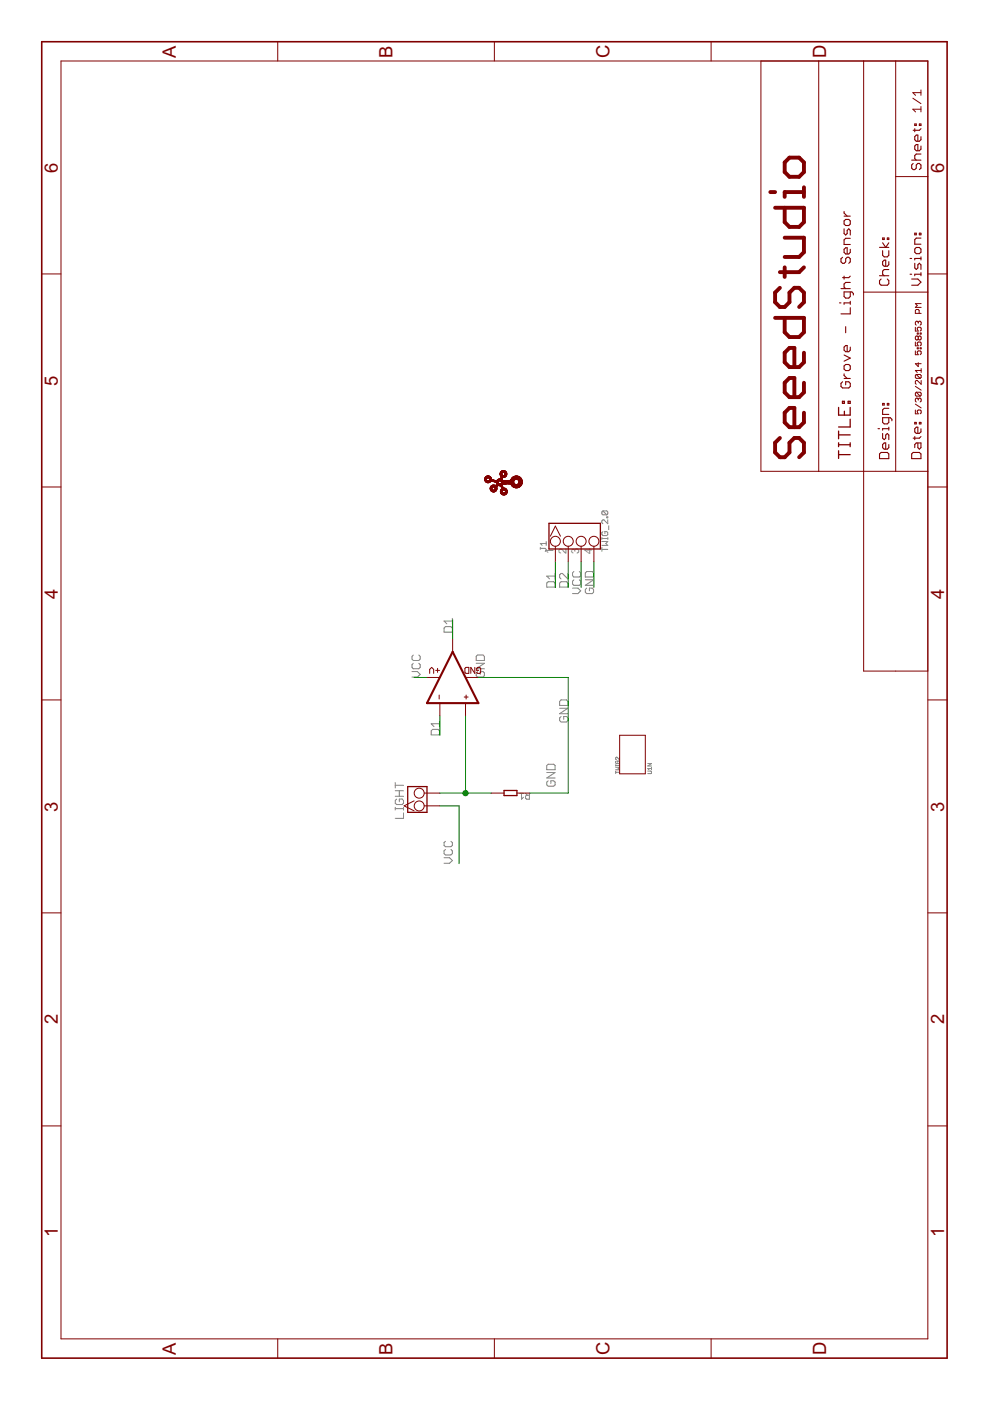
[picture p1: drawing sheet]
<svg xmlns="http://www.w3.org/2000/svg" width="210mm" height="297mm" viewBox="0 0 210 297" stroke-linecap="round" stroke-linejoin="round" font-family="sans-serif">
<defs><g id="words">
<g font-size="4.4" fill="#800000">
<text x="37.3" y="12.2" transform="rotate(-90 37.3 12.2)">A</text>
<text x="83.2" y="12.2" transform="rotate(-90 83.2 12.2)">B</text>
<text x="129.2" y="12.3" transform="rotate(-90 129.2 12.3)">C</text>
<text x="175.1" y="12.3" transform="rotate(-90 175.1 12.3)">D</text>
<text x="12.3" y="36.6" transform="rotate(-90 12.3 36.6)">6</text>
<text x="200.2" y="36.6" transform="rotate(-90 200.2 36.6)">6</text>
<text x="12.3" y="81.7" transform="rotate(-90 12.3 81.7)">5</text>
<text x="200.2" y="81.7" transform="rotate(-90 200.2 81.7)">5</text>
<text x="12.3" y="126.9" transform="rotate(-90 12.3 126.9)">4</text>
<text x="200.2" y="126.9" transform="rotate(-90 200.2 126.9)">4</text>
<text x="12.3" y="172.1" transform="rotate(-90 12.3 172.1)">3</text>
<text x="200.2" y="172.1" transform="rotate(-90 200.2 172.1)">3</text>
<text x="12.3" y="217.2" transform="rotate(-90 12.3 217.2)">2</text>
<text x="200.2" y="217.2" transform="rotate(-90 200.2 217.2)">2</text>
<text x="12.3" y="262.4" transform="rotate(-90 12.3 262.4)">1</text>
<text x="200.2" y="262.4" transform="rotate(-90 200.2 262.4)">1</text>
<text x="37.3" y="287.2" transform="rotate(-90 37.3 287.2)">A</text>
<text x="83.2" y="287.2" transform="rotate(-90 83.2 287.2)">B</text>
<text x="129.2" y="287.3" transform="rotate(-90 129.2 287.3)">C</text>
<text x="175.1" y="287.3" transform="rotate(-90 175.1 287.3)">D</text>
</g>
<g font-size="2.6" fill="#808080">
<text x="117.4" y="117.5" transform="rotate(-90 117.4 117.5)">1</text>
<text x="120.1" y="117.5" transform="rotate(-90 120.1 117.5)">2</text>
<text x="122.8" y="117.5" transform="rotate(-90 122.8 117.5)">3</text>
<text x="125.5" y="117.5" transform="rotate(-90 125.5 117.5)">4</text>
</g>
</g></defs>
<g fill="none" stroke="#808080" stroke-width=".21">
<path d="M114.6 116.3h1l.2 .2-.2 .4M114.6 116.1v.4M115.8 114.8v.8M115.8 115.2h-1.2l.4 .4M127.6 116.5h1.3M127.6 114v.4M127.6 116.1v.8M127.6 114.8h1.3l-.4 .4 .4 .4h-1.3M127.6 114.2h1.3M127.8 108.3l-.2 .2v.4l.2 .3h.9M127.8 112.7l-.2 .2v.4l.2 .3h.9l.2-.3v-.4l-.2-.2h-.5v.4M127.8 108.3h.9l.2 .2v.4l-.2 .3"/>
<path d="M127.8 108.3l.9 .9M128.7 109.6h.2v.2h-.2zM128.9 110.2v.8l-.9-.8-.4 .2v.4l.2 .2M128.9 114v.4M129.1 111.5v.8M87.6 138.9l-.2 .3v.5l.2 .3h1.2l.3-.3v-.5l-.3-.3M94.4 132.9h1.2l.3 .3v.8h-1.8v-.8zM95.9 131.1v1.2M95.9 131.7h-1.8l.6 .6M101.2 138.9h1.2l.3 .3v.8h-1.7v-.8zM115.9 123.6l.3-.3h1.2l.3 .3v.9h-1.8zM117.7 121.6v1.1"/>
<path d="M117.7 122.2h-1.8l.6 .5M118.7 123.6l.3-.3h1.1l.3 .3v.9h-1.7zM120.4 121.6v1.1l-1.2-1.1h-.2l-.3 .3v.5l.3 .3M121.4 124.7h1.1l.6 .6-.6 .6h-1.1M121.7 122.9l-.3 .3v.6l.3 .3h1.1l.3-.3v-.6l-.3-.3M121.7 121.2l-.3 .3v.5l.3 .3h1.1l.3-.3v-.5l-.3-.3M124.1 122.9h1.8l-1.8 1.2h1.8M124.1 121.5l.3-.3h1.2l.3 .3v.8h-1.8zM124.4 124.7l-.3 .3v.6l.3 .3h1.2l.3-.3v-.6l-.3-.3h-.6v.6M87.4 142.4h1.1l.6 .6-.6 .6h-1.1M87.6 140.6l-.2 .3v.6l.2 .3h1.2l.3-.3v-.6l-.3-.3M91.4 154.9l.3-.3h1.2l.3 .3v.9h-1.8z"/>
<path d="M93.2 152.9v1.2M93.2 153.5h-1.8l.6 .6M101 140.6h1.7l-1.7 1.2h1.7M101.2 142.4l-.2 .3v.6l.2 .3h1.2l.3-.3v-.6l-.3-.3h-.6v.6M118.7 150.2h1.7l-1.7 1.1h1.7M119 151.9l-.3 .3v.6l.3 .3h1.1l.3-.3v-.6l-.3-.3h-.6v.6M119 148.4h1.1l.3 .3v.9h-1.7v-.9zM83.8 171.4h1.8M83.8 165.9v1.2M83.8 171.2v.5M83.8 168.8h1.8M83.8 167.7h1.8"/>
<path d="M83.8 166.5h1.8M84.1 169.4l-.3 .3v.6l.3 .3h1.2l.3-.3v-.6l-.3-.3h-.6v.6M84.7 167.7v1.1M85.6 172.3v1.2h-1.8M85.6 171.2v.5M94.4 178.4l-.3 .2v.6l.3 .3h1.2l.3-.3v-.6l-.3-.2M110.2 168.2h.8M110.6 168.2v1.2l.4-.4M111.4 168.2l.4 .4M112.2 168.2v1.2h-.6l-.2-.2v-.4l.2-.2h.6M115.9 162.3l.3-.3h1.2l.3 .3v.9h-1.8zM115.9 163.8h1.8l-1.8 1.2h1.8"/>
<path d="M116.2 165.5l-.3 .3v.6l.3 .3h1.2l.3-.3v-.6l-.3-.3h-.6v.6M130.5 163.7h.8M130.5 162.1v.3M130.5 163.5v.5M130.5 162.7h.8l-.2 .2 .2 .3h-.8M130.5 162.3h.8M130.7 161.4l-.2 .1 .2 .4h.5l.1-.2-.1-.3h-.3v.2M131.3 160.5v.6l-.6-.6-.2 .2 .2 .4M131.3 162.1v.3M137.4 163.5l.7 .1-.1 .4h-.6M137.4 161.9h.7l-.7 .5h.7M138.1 162.7v.5"/>
<path d="M138.1 162.9h-.7l.2 .3M94.1 181.9h1.2l.6 .6-.6 .5h-1.2M94.4 180.1l-.3 .3v.6l.3 .3h1.2l.3-.3v-.6l-.3-.3"/>
</g>
<g fill="none" stroke="#800000" stroke-width=".28">
<path d="M177.8 96.4h2.5M177.8 86.4v1.6h2.5v-1.6M177.8 91.4v1.6M177.8 93.9v.8M177.8 95.6v1.6M177.8 94.3h2.5M177.8 92.2h2.5M178.6 85.1h.4v.4h-.4zM179 87.2v.8M179.8 85.1h.5v.4h-.5zM180.3 88.9v1.6h-2.5M180.3 93.9v.8"/>
<path d="M116.4 111h10.9v5.4h-10.9zM86.4 166.8h4.1v5.4h-4.1zM106.9 167.6h2.7v1.1h-2.7z"/>
</g>
<g fill="none" stroke="#800000" stroke-width=".21">
<path d="M12.9 12.9h183.8v271h-183.8zM58.9 8.8v4.1M104.8 8.8v4.1M150.8 8.8v4.1M161.3 12.9v87h35.4M173.6 12.9v87M183.1 12.9v87M189.9 12.9v87M195.3 19.1v1.1M195.3 19.6h-1.8l.6 .6M189.9 37.4h6.8M193.5 20.8l1.8 1.2"/>
<path d="M195.3 23.2h-1.8l.6 .5M195.3 22.6v1.1M8.8 58.1h4.1M196.7 58.1h4.1M183.1 61.9h13.6M194.1 69.4v.8h.6l-.2-.6 .2-.2h.4l.2 .2v.4l-.2 .2M194.1 72.5v.8h.6l-.2-.4 .2-.4h.4l.2 .2v.4l-.2 .2M194.1 74.4v.8h.6l-.2-.6 .2-.2h.4l.2 .2v.4l-.2 .2M194.3 79.4l-.2 .2v.4l.2 .2h.8M194.3 79.4h.8l.2 .2v.4l-.2 .2M194.3 79.4l.8 .8M194.5 70.6h.2v.2h-.2z"/>
<path d="M194.5 73.7h.2v.3h-.2zM194.7 68.3l-.2-.2-.4 .2v.4l.2 .2M194.7 71.5l-.2-.3-.4 .3v.4l.2 .2 .4-.2M194.7 68.3l.2-.2 .4 .2v.4l-.2 .2M194.7 71.5l.2-.3 .4 .3v.4l-.2 .2-.4-.2M194.7 68.3v.2M194.7 71.5v.4M194.7 76.9v.8l-.6-.6h1.2M194.9 66.4v-.6l-.2-.2h-.4l-.2 .2v.6h1.2M195.1 70.6h.2v.2h-.2zM195.1 73.7h.2v.3h-.2zM195.3 78.1v.9"/>
<path d="M195.3 78.5h-1.2l.4 .5M195.3 64.4h-1.2l.4 .4-.4 .4h1.2M194.1 86.9v.8h.6l-.2-.6 .2-.2h.4l.2 .2v.4l-.2 .2M194.1 85.7l1.2 .8M194.1 81.9l1.2 .8M194.3 83.2l-.2 .2v.4l.2 .2h.8M194.3 83.2h.8l.2 .2v.4l-.2 .2M194.3 83.2l.8 .8M194.7 84.6l-.2-.2-.4 .2v.4l.2 .2M194.7 84.6l.2-.2 .4 .2v.4l-.2 .2M194.7 84.6v.2M195.3 80.7v.8l-.8-.8-.4 .2v.4l.2 .2"/>
<path d="M8.8 103.3h4.1M116.7 113.7l1.1-2.2 1 2.2M117.8 115.8v3.3M120.5 115.8v3.3M123.2 115.8v3.3M125.9 115.8v3.3M183.1 100.1v42.2h13.6M196.7 103.3h4.1M96 135.5v2.7M8.8 148.4h4.1M90.5 143.6h2.8M91.1 142.8v-.9l.4-.4 .4 .4v.9"/>
<path d="M92.4 142.1h.8M92.8 141.7v.9M93.1 147.4v.8M93.3 149.1v2.7M98.4 147.8h.9M98.6 141.7l.2-.2h.6v1.3h-.6l-.2-.2zM98.7 149.1v2.7M98.7 143.6h2.7M98.8 147.4v.8M100.7 141.5v1.3l-.9-1.3v1.3M101.5 142.1h-.4v-.4l.2-.2h.4l.2 .2v.9l-.2 .2h-.4l-.2-.2M131.4 155.9h5.4v8.2h-5.4z"/>
<path d="M196.7 148.4h4.1M87.8 169.8l-2.1 1.1 2.1 1M89.9 170.9h3.4M89.9 168.1h3.4M104.1 168.1h2.8M109.6 168.1h2.7M8.8 193.5h4.1M196.7 193.5h4.1M8.8 238.7h4.1M196.7 238.7h4.1M58.9 283.9v4.1M104.8 283.9v4.1"/>
<path d="M150.8 283.9v4.1"/>
<circle cx="117.8" cy="114.8" r="1.06"/>
<circle cx="120.5" cy="114.8" r="1.06"/>
<circle cx="123.2" cy="114.8" r="1.06"/>
<circle cx="125.9" cy="114.8" r="1.06"/>
<circle cx="88.9" cy="168.2" r="1.06"/>
<circle cx="88.9" cy="170.9" r="1.06"/>
</g>
<path d="M96 138.2l5.4 10.9h-10.9z" fill="none" stroke="#800000" stroke-width=".44"/>
<g fill="#800000" stroke="#800000" stroke-width=".21">
<path d="M110.7 102.1l.1 .1z"/>
<path d="M110.7 101.9v.5z"/>
<path d="M110.7 101.8v.8z"/>
<path d="M110.6 101.7l.1 .9z"/>
<path d="M110.6 101.7v1z"/>
<path d="M110.6 101.6v1.1z"/>
<path d="M110.6 101.5v1.3z"/>
<path d="M110.5 101.5l.1 1.4z"/>
<path d="M110.5 101.5v1.4z"/>
<path d="M110.5 101.4v1.5z"/>
<path d="M110.4 101.4l.1 1.6z"/>
<path d="M110.4 101.3v1.7z"/>
<path d="M110.3 101.3l.1 1.8z"/>
<path d="M110.3 101.2v1.9z"/>
<path d="M110.2 101.2l.1 2z"/>
<path d="M110.2 101.2v2z"/>
<path d="M110.2 101.1v2.1z"/>
<path d="M110.2 101.1v2.2z"/>
<path d="M110.1 101.1l.1 2.1z"/>
<path d="M110.1 101.1v2.2z"/>
<path d="M110 102.2l.1 1.1z"/>
<path d="M110 101.1l.1 1z"/>
<path d="M110 102.4v.9z"/>
<path d="M110 101v1z"/>
<path d="M110 101v.9z"/>
<path d="M110 102.5v.8z"/>
<path d="M109.9 102.5l.1 .8z"/>
<path d="M109.9 101l.1 .9z"/>
<path d="M109.9 102.6v.8z"/>
<path d="M109.9 101v.8z"/>
<path d="M109.8 102.6l.1 .8z"/>
<path d="M109.8 101l.1 .7z"/>
<path d="M109.8 102.6v.8z"/>
<path d="M109.8 101v.7z"/>
<path d="M109.8 102.7v.7z"/>
<path d="M109.7 102.7l.1 .7z"/>
<path d="M109.7 101l.1 .7z"/>
<path d="M109.7 102.7v.7z"/>
<path d="M109.7 100.9v.8z"/>
<path d="M109.6 102.7l.1 .7z"/>
<path d="M109.6 100.9l.1 .7z"/>
<path d="M109.6 102.7v.7z"/>
<path d="M109.6 100.9v.7z"/>
<path d="M109.5 102.7l.1 .7z"/>
<path d="M109.5 100.9l.1 .7z"/>
<path d="M109.5 102.7v.7z"/>
<path d="M109.5 100.9v.7z"/>
<path d="M109.4 102.7l.1 .7z"/>
<path d="M109.4 100.9l.1 .7z"/>
<path d="M109.4 102.7v.7z"/>
<path d="M109.4 100.9v.7z"/>
<path d="M109.3 102.7l.1 .7z"/>
<path d="M109.3 100.9l.1 .7z"/>
<path d="M109.3 102.7v.7z"/>
<path d="M109.3 100.9v.7z"/>
<path d="M109.2 102.7l.1 .7z"/>
<path d="M109.2 100.9l.1 .8z"/>
<path d="M109.2 102.7v.7z"/>
<path d="M109.2 101v.7z"/>
<path d="M109.1 102.6l.1 .8z"/>
<path d="M109.1 101l.1 .7z"/>
<path d="M109.1 102.6v.8z"/>
<path d="M109.1 101v.8z"/>
<path d="M109 102.6l.1 .8z"/>
<path d="M109 101l.1 .8z"/>
<path d="M109 102.5l.1 .9z"/>
<path d="M109 102.5v.8z"/>
<path d="M109 101v.9z"/>
<path d="M108.9 102.4l.1 .9z"/>
<path d="M108.9 101l.1 .9z"/>
<path d="M108.9 102.3l.1 1z"/>
<path d="M108.9 101l.1 1z"/>
<path d="M108.9 101v2.3z"/>
<path d="M108.9 101.1v2.2z"/>
<path d="M108.8 101.1l.1 2.2z"/>
<path d="M108.8 101.1l.1 2.1z"/>
<path d="M108.8 101.1v2.2z"/>
<path d="M108.8 101.1v2.1z"/>
<path d="M108.7 101.2l.1 2z"/>
<path d="M108.7 101.2v1.9z"/>
<path d="M108.7 101.2v2z"/>
<path d="M108.6 101.2l.1 1.9z"/>
<path d="M108.6 101.3v1.8z"/>
<path d="M108.6 101.3v1.7z"/>
<path d="M108.5 101.3l.1 1.7z"/>
<path d="M108.5 101.4v1.6z"/>
<path d="M108.5 101.4v1.5z"/>
<path d="M108.4 101.5l.1 1.4z"/>
<path d="M108.4 101.5v1.3z"/>
<path d="M108.4 101.6v1.2z"/>
<path d="M108.4 101.6v1.1z"/>
<path d="M108.3 101.7l.1 1z"/>
<path d="M108.3 101.7v1z"/>
<path d="M108.2 101.8l.1 .9z"/>
<path d="M108.2 101.8v.8z"/>
<path d="M108.1 101.9l.1 .7z"/>
<path d="M108.1 101.9v.7z"/>
<path d="M108 101.9l.1 .7z"/>
<path d="M108 101.9v.7z"/>
<path d="M107.9 101.9l.1 .7z"/>
<path d="M107.9 101.9v.7z"/>
<path d="M107.8 101.9l.1 .7z"/>
<path d="M107.8 101.9v.7z"/>
<path d="M107.7 101.9l.1 .7z"/>
<path d="M107.7 101.9v.7z"/>
<path d="M107.6 101.9l.1 .7z"/>
<path d="M107.6 101.9v.7z"/>
<path d="M107.5 101.9l.1 .7z"/>
<path d="M107.5 104v.4z"/>
<path d="M107.5 101.9v.7z"/>
<path d="M107.5 103.9v.6z"/>
<path d="M107.4 103.9l.1 .6z"/>
<path d="M107.4 101.9l.1 .7z"/>
<path d="M107.4 103.8l.1 .8z"/>
<path d="M107.4 100.3l.1 .4z"/>
<path d="M107.4 103.8v.8z"/>
<path d="M107.4 101.9v.7z"/>
<path d="M107.4 100.2v.6z"/>
<path d="M107.4 103.8v.9z"/>
<path d="M107.3 103.7l.1 1z"/>
<path d="M107.3 101.9l.1 .7z"/>
<path d="M107.3 100.1l.1 .8z"/>
<path d="M107.3 103.7v1.1z"/>
<path d="M107.3 101.9v.7z"/>
<path d="M107.3 100.1v.8z"/>
<path d="M107.3 100v1z"/>
<path d="M107.2 103.6l.1 1.2z"/>
<path d="M107.2 101.9l.1 .7z"/>
<path d="M107.2 100l.1 1z"/>
<path d="M107.2 103.6v1.3z"/>
<path d="M107.2 101.9v.7z"/>
<path d="M107.2 99.9v1.1z"/>
<path d="M107.1 104.3l.1 .6z"/>
<path d="M107.1 103.6l.1 .6z"/>
<path d="M107.1 101.9l.1 .7z"/>
<path d="M107.1 99.9l.1 1.2z"/>
<path d="M107.1 104.4l.1 .5z"/>
<path d="M107.1 103.5l.1 .6z"/>
<path d="M107.1 104.4v.5z"/>
<path d="M107.1 103.5v.5z"/>
<path d="M107.1 101.9v.7z"/>
<path d="M107.1 99.9v1.2z"/>
<path d="M107.1 100.5v.6z"/>
<path d="M107.1 99.9v.6z"/>
<path d="M107 104.5l.1 .4z"/>
<path d="M107 103.5l.1 .4z"/>
<path d="M107 101.9l.1 .7z"/>
<path d="M107 100.6l.1 .5z"/>
<path d="M107 99.8l.1 .6z"/>
<path d="M107 100.7l.1 .5z"/>
<path d="M107 99.8l.1 .5z"/>
<path d="M107 104.5v.4z"/>
<path d="M107 103.5v.4z"/>
<path d="M107 101.9v.7z"/>
<path d="M107 100.7v.5z"/>
<path d="M107 99.8v.5z"/>
<path d="M107 99.8v.4z"/>
<path d="M106.9 104.5l.1 .4z"/>
<path d="M106.9 103.5l.1 .4z"/>
<path d="M106.9 101.9l.1 .7z"/>
<path d="M106.9 100.8l.1 .4z"/>
<path d="M106.9 99.8l.1 .4z"/>
<path d="M106.9 104.5v.4z"/>
<path d="M106.9 103.5v.4z"/>
<path d="M106.9 101.9v.7z"/>
<path d="M106.9 100.8v.4z"/>
<path d="M106.9 99.8v.4z"/>
<path d="M106.8 104.5l.1 .4z"/>
<path d="M106.8 103.5l.1 .4z"/>
<path d="M106.8 101.9l.1 .7z"/>
<path d="M106.8 100.8l.1 .4z"/>
<path d="M106.8 99.8l.1 .4z"/>
<path d="M106.8 104.5v.4z"/>
<path d="M106.8 103.5v.4z"/>
<path d="M106.8 101.9v.7z"/>
<path d="M106.8 100.8v.4z"/>
<path d="M106.8 99.8v.3z"/>
<path d="M106.8 103.4v.5z"/>
<path d="M106.7 104.5l.1 .4z"/>
<path d="M106.7 103.4l.1 .5z"/>
<path d="M106.7 101.9l.1 .7z"/>
<path d="M106.7 100.8l.1 .4z"/>
<path d="M106.7 99.8l.1 .3z"/>
<path d="M106.7 104.5v.4z"/>
<path d="M106.7 103.4v.5z"/>
<path d="M106.7 101.9v.7z"/>
<path d="M106.7 100.8v.4z"/>
<path d="M106.7 99.8v.3z"/>
<path d="M106.6 104.5l.1 .4z"/>
<path d="M106.6 103.3l.1 .6z"/>
<path d="M106.6 101.9l.1 .7z"/>
<path d="M106.6 100.8l.1 .4z"/>
<path d="M106.6 99.8l.1 .4z"/>
<path d="M106.6 104.5v.4z"/>
<path d="M106.6 103.3v.6z"/>
<path d="M106.6 101.9v.7z"/>
<path d="M106.6 100.8v.4z"/>
<path d="M106.6 99.8v.4z"/>
<path d="M106.6 103.2v.7z"/>
<path d="M106.6 101.9v.8z"/>
<path d="M106.6 104.4v.5z"/>
<path d="M106.6 103.2v.8z"/>
<path d="M106.6 100.8v.5z"/>
<path d="M106.5 104.4l.1 .5z"/>
<path d="M106.5 103.1l.1 .9z"/>
<path d="M106.5 101.8l.1 .9z"/>
<path d="M106.5 100.8l.1 .5z"/>
<path d="M106.5 99.8l.1 .4z"/>
<path d="M106.5 104.4v.5z"/>
<path d="M106.5 103v1.1z"/>
<path d="M106.5 101.8v.9z"/>
<path d="M106.5 100.8v.6z"/>
<path d="M106.5 99.8v.4z"/>
<path d="M106.5 104.3v.5z"/>
<path d="M106.5 102.9v1.2z"/>
<path d="M106.5 101.7v1.1z"/>
<path d="M106.5 100.7v.8z"/>
<path d="M106.4 101.7l.1 3.1z"/>
<path d="M106.4 100.7l.1 .8z"/>
<path d="M106.4 99.8l.1 .5z"/>
<path d="M106.4 101.7v3.1z"/>
<path d="M106.4 100.6v1z"/>
<path d="M106.4 99.8v.5z"/>
<path d="M106.4 100.6v4.2z"/>
<path d="M106.4 99.9v.5z"/>
<path d="M106.4 99.9v4.9z"/>
<path d="M106.3 103.6l.1 1.2z"/>
<path d="M106.3 99.9l.1 3.5z"/>
<path d="M106.3 103.7v1z"/>
<path d="M106.3 102.3v1.1z"/>
<path d="M106.3 99.9v2.3z"/>
<path d="M106.3 102.4v.9z"/>
<path d="M106.3 99.9v2.2z"/>
<path d="M106.3 103.8v.9z"/>
<path d="M106.3 102.5v.7z"/>
<path d="M106.3 101.2v.9z"/>
<path d="M106.3 99.9v1.2z"/>
<path d="M106.2 103.8l.1 .9z"/>
<path d="M106.2 102.5l.1 .6z"/>
<path d="M106.2 101.2l.1 .8z"/>
<path d="M106.2 100l.1 1z"/>
<path d="M106.2 103.8v.8z"/>
<path d="M106.2 102.5v.5z"/>
<path d="M106.2 101.3v.7z"/>
<path d="M106.2 100v1z"/>
<path d="M106.2 103.9v.6z"/>
<path d="M106.2 102.6v.4z"/>
<path d="M106.2 101.4v.6z"/>
<path d="M106.2 100v.9z"/>
<path d="M106.1 103.9l.1 .6z"/>
<path d="M106.1 102.6l.1 .4z"/>
<path d="M106.1 101.5l.1 .5z"/>
<path d="M106.1 100.1l.1 .8z"/>
<path d="M106.1 104l.1 .4z"/>
<path d="M106.1 104.1v.2z"/>
<path d="M106.1 102.6v.4z"/>
<path d="M106.1 101.5v.5z"/>
<path d="M106.1 100.2v.6z"/>
<path d="M106 102.6l.1 .4z"/>
<path d="M106 101.6l.1 .3z"/>
<path d="M106 100.3l.1 .4z"/>
<path d="M106 102.6v.4z"/>
<path d="M106 101.6v.3z"/>
<path d="M106 100.4v.2z"/>
<path d="M105.9 102.6l.1 .4z"/>
<path d="M105.9 101.6l.1 .3z"/>
<path d="M105.9 102.6v.4z"/>
<path d="M105.9 101.6v.3z"/>
<path d="M105.8 102.6l.1 .4z"/>
<path d="M105.8 101.5l.1 .5z"/>
<path d="M105.8 102.6v.4z"/>
<path d="M105.8 101.6v.4z"/>
<path d="M105.7 102.6l.1 .4z"/>
<path d="M105.7 101.6l.1 .4z"/>
<path d="M105.7 102.5l.1 .5z"/>
<path d="M105.7 102.5v.4z"/>
<path d="M105.7 101.6v.4z"/>
<path d="M105.7 101.6v.5z"/>
<path d="M105.6 102.4l.1 .5z"/>
<path d="M105.6 101.6l.1 .5z"/>
<path d="M105.6 102.3l.1 .6z"/>
<path d="M105.6 101.6l.1 .6z"/>
<path d="M105.6 101.6v1.3z"/>
<path d="M105.6 101.7v1.3z"/>
<path d="M105.5 101.7l.1 1.3z"/>
<path d="M105.5 101.7v1.3z"/>
<path d="M105.4 101.8l.1 1.2z"/>
<path d="M105.4 101.8l.1 1.3z"/>
<path d="M105.4 101.8v1.3z"/>
<path d="M105.3 101.9l.1 1.2z"/>
<path d="M105.3 103.4l.1 .4z"/>
<path d="M105.3 102.7l.1 .5z"/>
<path d="M105.3 101.9l.1 .7z"/>
<path d="M105.3 102.8v1z"/>
<path d="M105.3 101.9v.7z"/>
<path d="M105.3 102.8v1.1z"/>
<path d="M105.3 102v.5z"/>
<path d="M105.2 102.8l.1 1.1z"/>
<path d="M105.2 102l.1 .3z"/>
<path d="M105.2 102.8l.1 1.2z"/>
<path d="M105.2 102.8v1.2z"/>
<path d="M105.2 102v.3z"/>
<path d="M105.2 102.9v1.2z"/>
<path d="M105.2 101.9v.4z"/>
<path d="M105.1 102.9l.1 1.2z"/>
<path d="M105.1 101.9l.1 .3z"/>
<path d="M105.1 102.9v1.2z"/>
<path d="M105.1 101.9v.3z"/>
<path d="M105.1 102.9v1.3z"/>
<path d="M105 102.9l.1 1.3z"/>
<path d="M105 101.9l.1 .3z"/>
<path d="M105 102.9v1.3z"/>
<path d="M105 101.9v.3z"/>
<path d="M104.9 103.7l.1 .5z"/>
<path d="M104.9 102.9l.1 .6z"/>
<path d="M104.9 101.9l.1 .3z"/>
<path d="M104.9 102.9l.1 .5z"/>
<path d="M104.9 103.8v.4z"/>
<path d="M104.9 102.9v.4z"/>
<path d="M104.9 101.9v.3z"/>
<path d="M104.8 103.8l.1 .5z"/>
<path d="M104.8 102.9l.1 .4z"/>
<path d="M104.8 101.9l.1 .3z"/>
<path d="M104.8 103.9v.4z"/>
<path d="M104.8 102.9v.4z"/>
<path d="M104.8 101.9v.3z"/>
<path d="M104.8 102.8v.5z"/>
<path d="M104.8 101.8v.4z"/>
<path d="M104.8 101.8v.3z"/>
<path d="M104.7 103.9l.1 .4z"/>
<path d="M104.7 102.8l.1 .4z"/>
<path d="M104.7 101.8l.1 .3z"/>
<path d="M104.7 103.9v.4z"/>
<path d="M104.7 102.8v.4z"/>
<path d="M104.7 101.8v.3z"/>
<path d="M104.6 103.9l.1 .4z"/>
<path d="M104.6 102.8l.1 .4z"/>
<path d="M104.6 101.8l.1 .3z"/>
<path d="M104.6 103.9v.4z"/>
<path d="M104.6 102.8v.4z"/>
<path d="M104.6 101.8v.3z"/>
<path d="M104.5 103.9l.1 .4z"/>
<path d="M104.5 102.8l.1 .4z"/>
<path d="M104.5 101.8l.1 .3z"/>
<path d="M104.5 103.9v.4z"/>
<path d="M104.5 102.8v.4z"/>
<path d="M104.5 101.7v.4z"/>
<path d="M104.5 102.8v.5z"/>
<path d="M104.5 101.7v.3z"/>
<path d="M104.4 103.9l.1 .4z"/>
<path d="M104.4 102.9l.1 .4z"/>
<path d="M104.4 101.7l.1 .3z"/>
<path d="M104.4 103.8v.4z"/>
<path d="M104.4 102.9v.4z"/>
<path d="M104.4 101.7v.3z"/>
<path d="M104.4 102.9v.5z"/>
<path d="M104.3 103.8l.1 .4z"/>
<path d="M104.3 102.9l.1 .5z"/>
<path d="M104.3 101.7l.1 .3z"/>
<path d="M104.3 103.7v.5z"/>
<path d="M104.3 102.9v.6z"/>
<path d="M104.3 101.7v.3z"/>
<path d="M104.3 102.9v1.3z"/>
<path d="M104.2 103l.1 1.2z"/>
<path d="M104.2 101.6l.1 .4z"/>
<path d="M104.2 103v1.2z"/>
<path d="M104.2 101.6v.4z"/>
<path d="M104.2 103v1.1z"/>
<path d="M104.2 101.5v.5z"/>
<path d="M104.2 101.4v.6z"/>
<path d="M104.1 103l.1 1.1z"/>
<path d="M104.1 101.4l.1 .6z"/>
<path d="M104.1 103.1v1z"/>
<path d="M104.1 101.3v.7z"/>
<path d="M104.1 103.1v.9z"/>
<path d="M104.1 101.2v.8z"/>
<path d="M104 103.1l.1 .9z"/>
<path d="M104 101.2l.1 .9z"/>
<path d="M104 103.2l.1 .8z"/>
<path d="M104 103.2v.7z"/>
<path d="M104 101.1v1z"/>
<path d="M104 103.3v.6z"/>
<path d="M103.9 103.4l.1 .4z"/>
<path d="M103.9 101.1l.1 1.1z"/>
<path d="M103.9 103.5v.2z"/>
<path d="M103.9 101v1.2z"/>
<path d="M103.8 101l.1 1.2z"/>
<path d="M103.8 101l.1 1.3z"/>
<path d="M103.8 101.7v.6z"/>
<path d="M103.8 101v.6z"/>
<path d="M103.8 101.8v.5z"/>
<path d="M103.8 101v.5z"/>
<path d="M103.7 101.8l.1 .5z"/>
<path d="M103.7 101l.1 .5z"/>
<path d="M103.7 101.9l.1 .4z"/>
<path d="M103.7 100.9l.1 .5z"/>
<path d="M103.7 101.9v.4z"/>
<path d="M103.7 101v.4z"/>
<path d="M103.7 100.9v.4z"/>
<path d="M103.6 101.9l.1 .4z"/>
<path d="M103.6 100.9l.1 .4z"/>
<path d="M103.6 102l.1 .3z"/>
<path d="M103.6 102v.3z"/>
<path d="M103.6 100.9v.4z"/>
<path d="M103.5 102l.1 .3z"/>
<path d="M103.5 100.9l.1 .4z"/>
<path d="M103.5 102v.3z"/>
<path d="M103.5 100.9v.4z"/>
<path d="M103.4 102l.1 .3z"/>
<path d="M103.4 100.9l.1 .4z"/>
<path d="M103.4 102v.3z"/>
<path d="M103.4 100.9v.4z"/>
<path d="M103.3 102l.1 .3z"/>
<path d="M103.3 100.9l.1 .4z"/>
<path d="M103.3 101.9v.4z"/>
<path d="M103.3 100.9v.4z"/>
<path d="M103.2 101.9l.1 .4z"/>
<path d="M103.2 101l.1 .4z"/>
<path d="M103.2 100.9l.1 .5z"/>
<path d="M103.2 101.8v.5z"/>
<path d="M103.2 101v.5z"/>
<path d="M103.1 101.8l.1 .5z"/>
<path d="M103.1 101l.1 .5z"/>
<path d="M103.1 101.7l.1 .6z"/>
<path d="M103.1 101l.1 .6z"/>
<path d="M103.1 101v1.3z"/>
<path d="M103.1 101v1.2z"/>
<path d="M103 101l.1 1.2z"/>
<path d="M103 101.1v1.1z"/>
<path d="M103 101.1v1z"/>
<path d="M102.9 101.1l.1 1z"/>
<path d="M102.9 101.2v.9z"/>
<path d="M102.9 101.2v.8z"/>
<path d="M102.8 101.2l.1 .8z"/>
<path d="M102.8 101.3l.1 .6z"/>
<path d="M102.8 101.3v.6z"/>
<path d="M102.8 101.4v.4z"/>
</g>
<g fill="none" stroke="#800000" stroke-width=".23">
<path d="M193.3 34h2M193.6 34.6l-.3 .4v.6l.3 .4h.4l.3-.4v-.6l.3-.4h.3l.4 .4v.6l-.4 .4M194 26.3h.3v.3h-.3zM194 27.3v.6M194.9 26.3h.4v.3h-.4zM195.3 32.7h-1l-.3 .3v.6l.3 .4M195.3 29v.6l-.4 .4h-.6l-.3-.4v-.6l.3-.4h.3v1.4M195.3 31v.6l-.4 .4h-.6l-.3-.4v-.6l.3-.4h.3v1.4M195.3 27.3l-.4 .3h-1.3M178.6 54.5l-.3 .4v.6l.3 .3h.4l.3-.3v-.6l.3-.4h.4l.3 .4v.6l-.3 .3M179 46.8l.3-.3h.7l.3 .3v.7l-.3 .3h-.7l-.3-.3zM179 48.5v1l.3 .3 .3-.3v-.6l.4-.4 .3 .4v.9"/>
<path d="M179 44.8v.4l.6 .6M179 58.5v.7M179 45.8h1.3M180.3 52.9v.6l-.3 .3h-.7l-.3-.3v-.6l.3-.4h.3v1.3M180.3 50.5h-1l-.3 .4v.9h1.3M180.3 59.9h-1l-.3 .3v.7l.3 .3M180.3 58.5l-.3 .4h-1.4M186.5 58.5h1.9M186.5 52.5h1.9M186.8 59.2l-.3 .3v.7l.3 .3h1.3l.3-.3v-.7l-.3-.3M187.1 53.1v1l.4 .4h.6l.3-.4v-1M187.1 50.5h.4v.3h-.4z"/>
<path d="M187.1 51.5l.7 1 .6-1M188.1 50.5h.3v.3h-.3zM188.4 55.5v.6l-.3 .4h-.6l-.4-.4v-.6l.4-.3h.3v1.3M188.4 57.1h-.9l-.4 .4v.6l.4 .4M193 58.1h.3M193 54.8h.3M193.3 59.2h1.3l.7 .6-.7 .7h-1.3M194 49.4h.3v.4h-.3zM194 55.8v1l.3 .3 .3-.3v-.6l.3-.4 .4 .4v.9M194.3 52.5h.6l.4 .3v.7l-.4 .3h-.6l-.3-.3v-.7zM194.9 49.4h.4v.4h-.4zM195.3 54.5v.6"/>
<path d="M195.3 57.8v.7M195.3 50.5h-1l-.3 .3v1h1.3M195.3 54.8h-1.3v.3M195.3 58.1h-1.3v.4M178 64.2h.3M178.3 61.2h2M179 77.6l.3-.3h.7l.3 .3v.7l-.3 .3h-.7l-.3-.3zM179 79.3v.3l.6 .6M179 75.3l1.3 .6-1.3 .7M179.3 69.3v1.2M180.3 61.9v1l-.3 .3h-.7l-.3-.3v-1h1.6l.3 .3v.3M180.3 63.9v.6"/>
<path d="M180.3 65.2v1.3h-2M180.3 73.6v.6l-.3 .4h-.7l-.3-.4v-.6l.3-.3h.3v1.3M180.3 64.2h-1.3v.3M178.6 80.9l-.3 .4v.6l.3 .4h1.4l.3-.4v-.6l-.3-.4h-.7v.7M179 80.2h1.3M186.2 90.9h.3M186.5 96.2l.3-.3h1.3l.3 .3v1h-1.9zM187.1 91.9v1l.4 .3 .3-.3v-.7l.3-.3 .3 .3v1M187.1 85.5h.4v.4h-.4zM188.1 85.5h.3v.4h-.3zM188.4 88.6v1l-.3 .3h-.6l-.4-.3v-1h1.7l.3 .3v.3M188.4 90.6v.6"/>
<path d="M188.4 94.3v.6l-.3 .3h-.6l-.4-.3v-.6l.4-.4h.3v1.3M188.4 86.6h-.9l-.4 .3v1h1.3M188.4 90.9h-1.3v.3M193.6 95.9h1.3l.4 .3v1h-2v-1zM194 89.6h.3v.3h-.3zM194 92.6v.6M194.6 93.9v1l.3 .3 .4-.3v-1h-1l-.3 .4v.6M194.9 89.6h.4v.3h-.4zM195.3 90.9v.7l-.4 .3h-.6l-.3-.3v-.7l.3-.3h.3v1.3M195.3 92.6l-.4 .3h-1.3"/>
</g>
<g fill="none" stroke="#800000" stroke-width=".83">
<path d="M167.4 33.4h2l1.1 1v2.1l-1.1 1h-2l-1-1v-2.1zM170.5 39.7v2M163.3 40.7h1M164.3 44h6.2v3.1l-1.1 1h-2l-1-1v-3.1M166.4 50.4h4.1v3.1l-1.1 1h-3M166.4 56.7v2M170.5 40.7h-4.1v1M170.5 56.7l-1.1 1h-4M164.3 67.4h6.2v3l-1.1 1.1h-2l-1-1.1v-3M165.4 61l-1.1 1v2.1l1.1 1h1l1-1v-2.1l1-1h1l1.1 1v2.1l-1.1 1M170.5 74.8v2l-1.1 1h-2l-1-1v-2l1-1h1v4M165.4 92.9l-1.1 1v2l1.1 1h1l1-1v-2l1-1h1l1.1 1v2l-1.1 1"/>
<path d="M170.5 81.2v2l-1.1 1h-2l-1-1v-2l1-1.1h1v4.1M170.5 87.5v2.1l-1.1 1h-2l-1-1v-2.1l1-1h1v4.1"/>
</g>
<path d="M8.8 8.8h192v279.2h-192z" fill="none" stroke="#800000" stroke-width=".34"/>
<path d="M117.8 119.1v5.5M120.5 119.1v5.5M123.2 119.1v5.5M125.9 119.1v5.5M96 131.4v4.1M87.8 143.6h2.7M93.3 151.8v4.1M98.7 151.8v16.3M101.4 143.6h19.1v24.5h-8.2M93.3 170.9h4v12.2M93.3 168.1h10.8" fill="none" stroke="#008000" stroke-width=".21"/>
<circle cx="98.7" cy="168.2" r=".55" fill="#008000" stroke="#008000" stroke-width=".21"/>
<use href="#words"/>
</svg>
